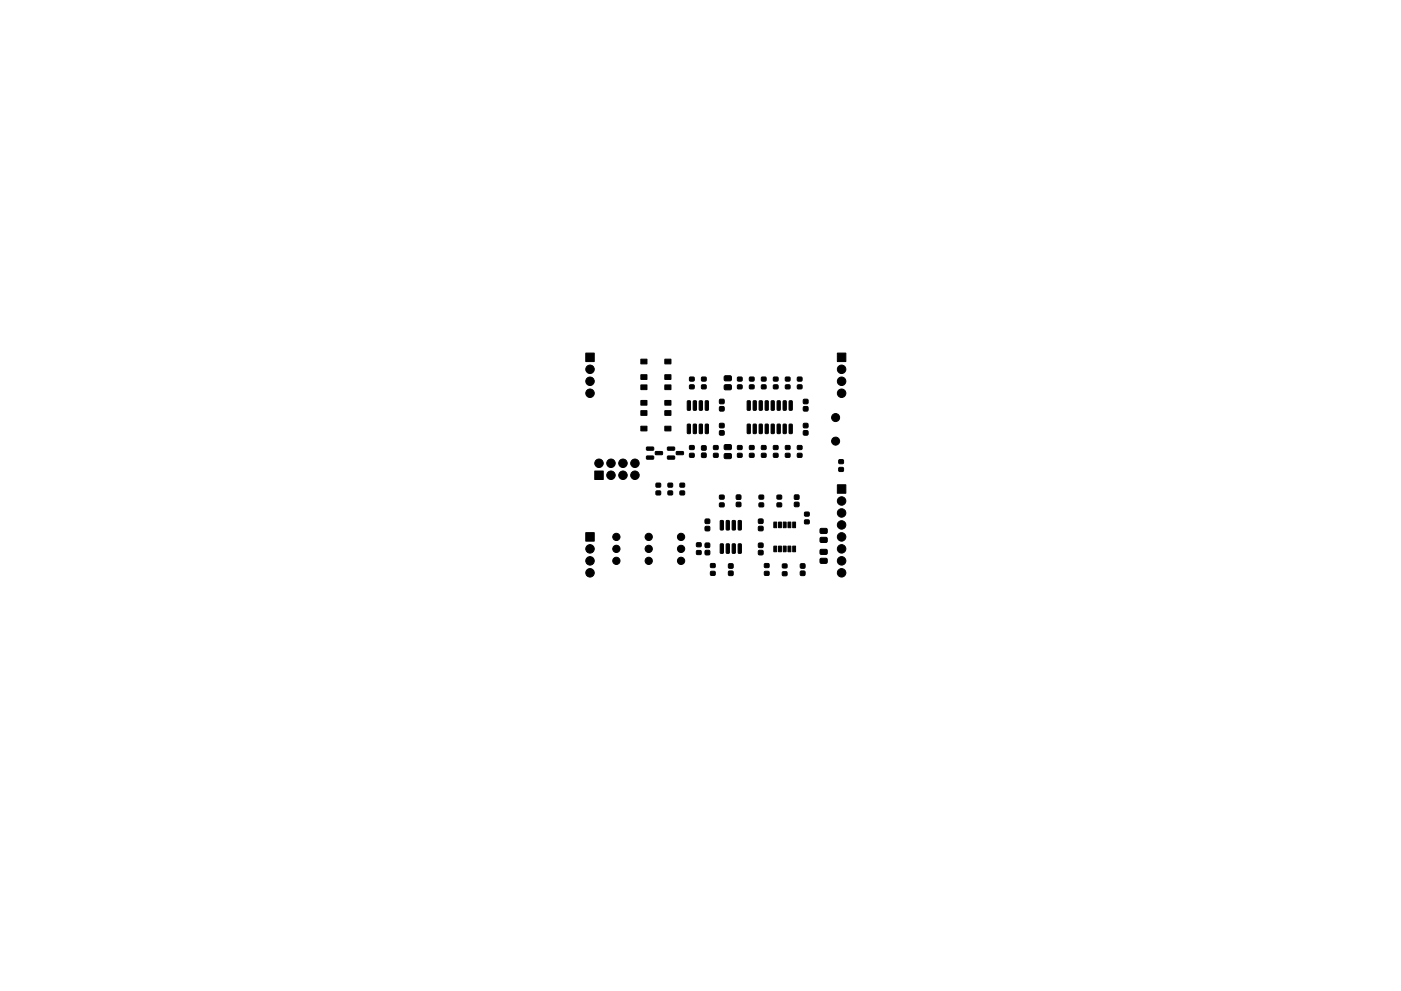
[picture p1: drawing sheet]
<svg xmlns="http://www.w3.org/2000/svg" width="297mm" height="210mm" viewBox="0 0 297 210" stroke-linecap="round" stroke-linejoin="round" font-family="sans-serif">
<g fill="#000" stroke="#000" stroke-width=".21">
<path d="M124.2 74.9h1.8v1.8h-1.8zM135.9 76.2h1.3v1h-1.3zM141 76.2h1.2v1h-1.2zM141 79.5h1.2v1h-1.2zM148.8 80h.9v.8h-.9zM169.1 80h.9v.8h-.9zM177.5 74.9h1.8v1.8h-1.8zM135.9 90.4h1.3v1h-1.3zM135.9 87.1h1.3v1h-1.3zM135.9 79.5h1.3v1h-1.3zM135.9 85h1.3v.9h-1.3zM135.9 81.7h1.3v.9h-1.3z"/>
<path d="M137.1 94.9l1.4-.1 .1 .6-.2 .1h-1.2zM137.1 96.8l1.4-.1 .1 .6-.2 .1h-1.2zM139 95.8h1.4l.1 .6-.2 .1h-1.3zM141.5 94.9l1.4-.1 .1 .6-.1 .1h-1.3zM141.5 96.8l1.4-.1 .1 .6-.1 .1h-1.3zM141 87.1h1.2v1h-1.2zM141 90.4h1.2v1h-1.2zM141 81.7h1.2v.9h-1.2zM141 85h1.2v.9h-1.2zM143.4 95.8h1.4l.1 .6-.2 .1h-1.2zM145.8 85.1h.6v1.8l-.1 .1-.6-.1zM145.8 90l.6 .1v1.7l-.1 .2-.6-.1z"/>
<path d="M146.2 81.7h.9v.8h-.9zM146.2 80h.9v.8h-.9zM146.2 96.2h.9v.8h-.9zM146.2 94.6h.9v.7h-.9zM147 85.1h.7v1.8l-.2 .1-.5-.1zM147 90l.7 .1v1.7l-.2 .2-.5-.1zM148.3 85.1h.6v1.8l-.1 .1-.5-.1zM148.3 90l.6 .1v1.7l-.1 .2-.5-.1zM148.8 96.2h.9v.8h-.9zM148.8 94.6h.9v.9h-.9zM148.8 81.7h.9v.8h-.9zM149.6 85.1h.6v1.8l-.1 .1-.6-.1z"/>
<path d="M149.6 90l.6 .1v1.7l-.1 .2-.6-.1zM151.3 94.6h.9v.7h-.9zM151.3 96.2h.9v.8h-.9zM152.6 84.8h.9v.8h-.9zM152.6 86.3h.9v.9h-.9zM152.6 89.9h.9v.8h-.9zM152.6 91.4h.9v.9h-.9zM153.7 81.7h1.3l.1 .2-.1 .7-.2 .1h-1.1l-.2-.3zM153.7 79.8h1.3l.1 .2-.1 .7-.2 .1h-1.1l-.2-.3zM153.7 94.4h1.3l.1 .2-.1 .7-.2 .1h-1.1l-.2-.3zM153.7 96.3h1.3l.1 .2-.1 .7-.2 .1h-1.1l-.2-.3zM156.4 96.2h.9v.8h-.9z"/>
<path d="M156.4 94.6h.9v.7h-.9zM156.4 81.7h.9v.8h-.9zM156.4 80h.9v.8h-.9zM158.5 85.1h.6v1.8l-.1 .1-.6-.1zM158.5 90l.6 .1v1.7l-.1 .2-.6-.1zM158.9 81.7h.9v.8h-.9zM158.9 80h.9v.8h-.9zM158.9 94.6h.9v.7h-.9zM158.9 96.2h.9v.8h-.9zM159.7 85.1h.7v1.8l-.2 .1-.5-.1zM159.7 90l.7 .1v1.7l-.2 .2-.5-.1zM161 85.1h.6v1.8l-.1 .1-.5-.1z"/>
<path d="M161 90l.6 .1v1.7l-.1 .2-.5-.1zM161.5 81.7h.9v.8h-.9zM161.5 80h.9v.8h-.9zM161.5 94.6h.9v.7h-.9zM161.5 96.2h.9v.8h-.9zM162.3 85.1h.6v1.8l-.1 .1-.6-.1zM162.3 90l.6 .1v1.7l-.1 .2-.6-.1zM163.5 85.1h.7v1.8l-.1 .1-.6-.1zM163.5 90l.7 .1v1.7l-.1 .2-.6-.1zM164 81.7h.9v.8h-.9zM164 80h.9v.8h-.9zM164 94.6h.9v.7h-.9z"/>
<path d="M164 96.2h.9v.8h-.9zM164.8 85.1h.6l.1 1.8-.2 .1-.5-.1zM164.8 90l.6 .1 .1 1.7-.2 .2-.5-.1zM166.1 85.1h.6v1.8l-.1 .1-.6-.1zM166.1 90l.6 .1v1.7l-.1 .2-.6-.1zM166.6 81.7h.9v.8h-.9zM166.6 80h.9v.8h-.9zM166.6 94.6h.9v.7h-.9zM166.6 96.2h.9v.8h-.9zM167.3 85.1h.7v1.8l-.1 .1-.6-.1zM167.3 90l.7 .1v1.7l-.1 .2-.6-.1zM169.1 96.2h.9v.8h-.9z"/>
<path d="M169.1 94.6h.9v.7h-.9zM169.1 81.7h.9v.8h-.9zM170.4 89.9h.9v.8h-.9zM170.4 91.4h.9v.9h-.9zM170.4 84.8h.9v.8h-.9zM170.4 86.3h.9v.9h-.9zM177.9 97.6h.9v.7h-.9zM124.2 113h1.8v1.8h-1.8zM126.1 99.9h1.8v1.8h-1.8zM139.1 102.6h.9v.7h-.9zM139.1 104.2h.9v.8h-.9zM141.7 102.6h.9v.7h-.9z"/>
<path d="M141.7 104.2h.9v.8h-.9zM144.2 104.2h.9v.8h-.9zM144.2 102.6h.9v.7h-.9zM147.7 115.2h.9v.8h-.9zM147.7 116.9h.9v.7h-.9zM149.5 115.3h.9v.8h-.9zM149.5 116.8h.9v.9h-.9zM149.5 110.2h.9v.8h-.9zM149.5 111.7h.9v.9h-.9zM150.7 119.6h.9v.8h-.9zM152.7 110.5h.7v1.8l-.1 .1-.6-.1zM152.7 115.4l.7 .1v1.7l-.1 .2-.6-.1z"/>
<path d="M152.6 105.1h.9v.7h-.9zM152.6 106.7h.9v.8h-.9zM154 110.5h.6l.1 1.8-.2 .1-.5-.1zM154 115.4l.6 .1 .1 1.7-.2 .2-.5-.1zM155.3 110.5h.6v1.8l-.1 .1-.6-.1zM155.3 115.4l.6 .1v1.7l-.1 .2-.6-.1zM156.1 105.1h.9v.8h-.9zM156.1 106.6h.9v.9h-.9zM156.6 110.5h.6v1.8l-.1 .1-.6-.1zM156.6 115.4l.6 .1v1.7l-.1 .2-.6-.1zM161 106.7h.9v.8h-.9zM161 105.1h.9v.7h-.9z"/>
<path d="M160.8 110.2h.9v.8h-.9zM160.8 111.7h.9v.9h-.9zM160.8 115.3h.9v.8h-.9zM160.8 116.8h.9v.9h-.9zM164.1 110.8h.6l-.1 1.2-.5-.1zM164.1 115.9h.6l-.1 1.2-.5-.1zM164.8 106.7h.9v.8h-.9zM164.8 105.1h.9v.7h-.9zM165.1 110.8h.6l-.1 1.2-.5-.1zM165.1 115.9h.6l-.1 1.2-.5-.1zM166.1 110.8h.6l-.1 1.2-.5-.1zM166.1 115.9h.6l-.1 1.2-.5-.1z"/>
<path d="M165.9 119.7h.9v.8h-.9zM167.1 110.8h.6l-.1 1.2-.5-.1zM167.1 115.9h.6l-.1 1.2-.5-.1zM168.1 110.8h.6l-.1 1.2-.5-.1zM168.1 115.9h.6l-.1 1.2-.5-.1zM168.5 106.6h.9v.8h-.9zM168.5 105.1h.9v.8h-.9zM169.7 119.7h.9v.8h-.9zM170.6 110.3h.9v.8h-.9zM170.6 108.7h.9v.8h-.9zM174 116.6h1.3l.1 .2-.1 .7-.2 .1h-1.1l-.2-.3zM174 118.5h1.3l.1 .2-.1 .7-.2 .1h-1.1l-.2-.3z"/>
<path d="M174 112.2h1.3l.1 .2-.1 .7-.2 .1-1.1-.1-.2-.2zM174 114.1h1.3l.1 .2-.1 .7-.2 .1-1.1-.1-.2-.2zM177.9 99.2h.9v.8h-.9zM177.5 102.9h1.8v1.7h-1.8zM150.7 121.3h.9v.7h-.9zM154.5 121.2h.9v.9h-.9zM154.5 119.7h.9v.8h-.9zM162.1 121.3h.9v.7h-.9zM162.1 119.6h.9v.8h-.9zM165.9 121.3h.9v.8h-.9zM169.7 121.2h.9v.9h-.9z"/>
<circle cx="125.1" cy="78.4" r=".9"/>
<circle cx="178.4" cy="78.4" r=".9"/>
<circle cx="125.1" cy="83.4" r=".9"/>
<circle cx="125.1" cy="80.9" r=".9"/>
<circle cx="127" cy="98.3" r=".9"/>
<circle cx="129.5" cy="98.3" r=".9"/>
<circle cx="132.1" cy="98.3" r=".9"/>
<circle cx="134.6" cy="98.3" r=".9"/>
<circle cx="177.2" cy="88.6" r=".85"/>
<circle cx="177.2" cy="93.6" r=".85"/>
<circle cx="178.4" cy="83.4" r=".9"/>
<circle cx="178.4" cy="80.9" r=".9"/>
<circle cx="125.1" cy="119" r=".9"/>
<circle cx="125.1" cy="116.5" r=".9"/>
<circle cx="129.5" cy="100.8" r=".9"/>
<circle cx="130.7" cy="116.5" r=".77"/>
<circle cx="130.7" cy="113.9" r=".77"/>
<circle cx="130.7" cy="119" r=".77"/>
<circle cx="132.1" cy="100.8" r=".9"/>
<circle cx="134.6" cy="100.8" r=".9"/>
<circle cx="137.5" cy="116.5" r=".77"/>
<circle cx="137.5" cy="119" r=".77"/>
<circle cx="137.5" cy="113.9" r=".77"/>
<circle cx="144.4" cy="116.5" r=".77"/>
<circle cx="144.4" cy="119" r=".77"/>
<circle cx="144.4" cy="113.9" r=".77"/>
<circle cx="178.4" cy="111.4" r=".9"/>
<circle cx="178.4" cy="108.8" r=".9"/>
<circle cx="178.4" cy="106.3" r=".9"/>
<circle cx="178.4" cy="113.9" r=".9"/>
<circle cx="178.4" cy="116.5" r=".9"/>
<circle cx="178.4" cy="119" r=".9"/>
<circle cx="125.1" cy="121.5" r=".9"/>
<circle cx="178.4" cy="121.5" r=".9"/>
</g>
</svg>
